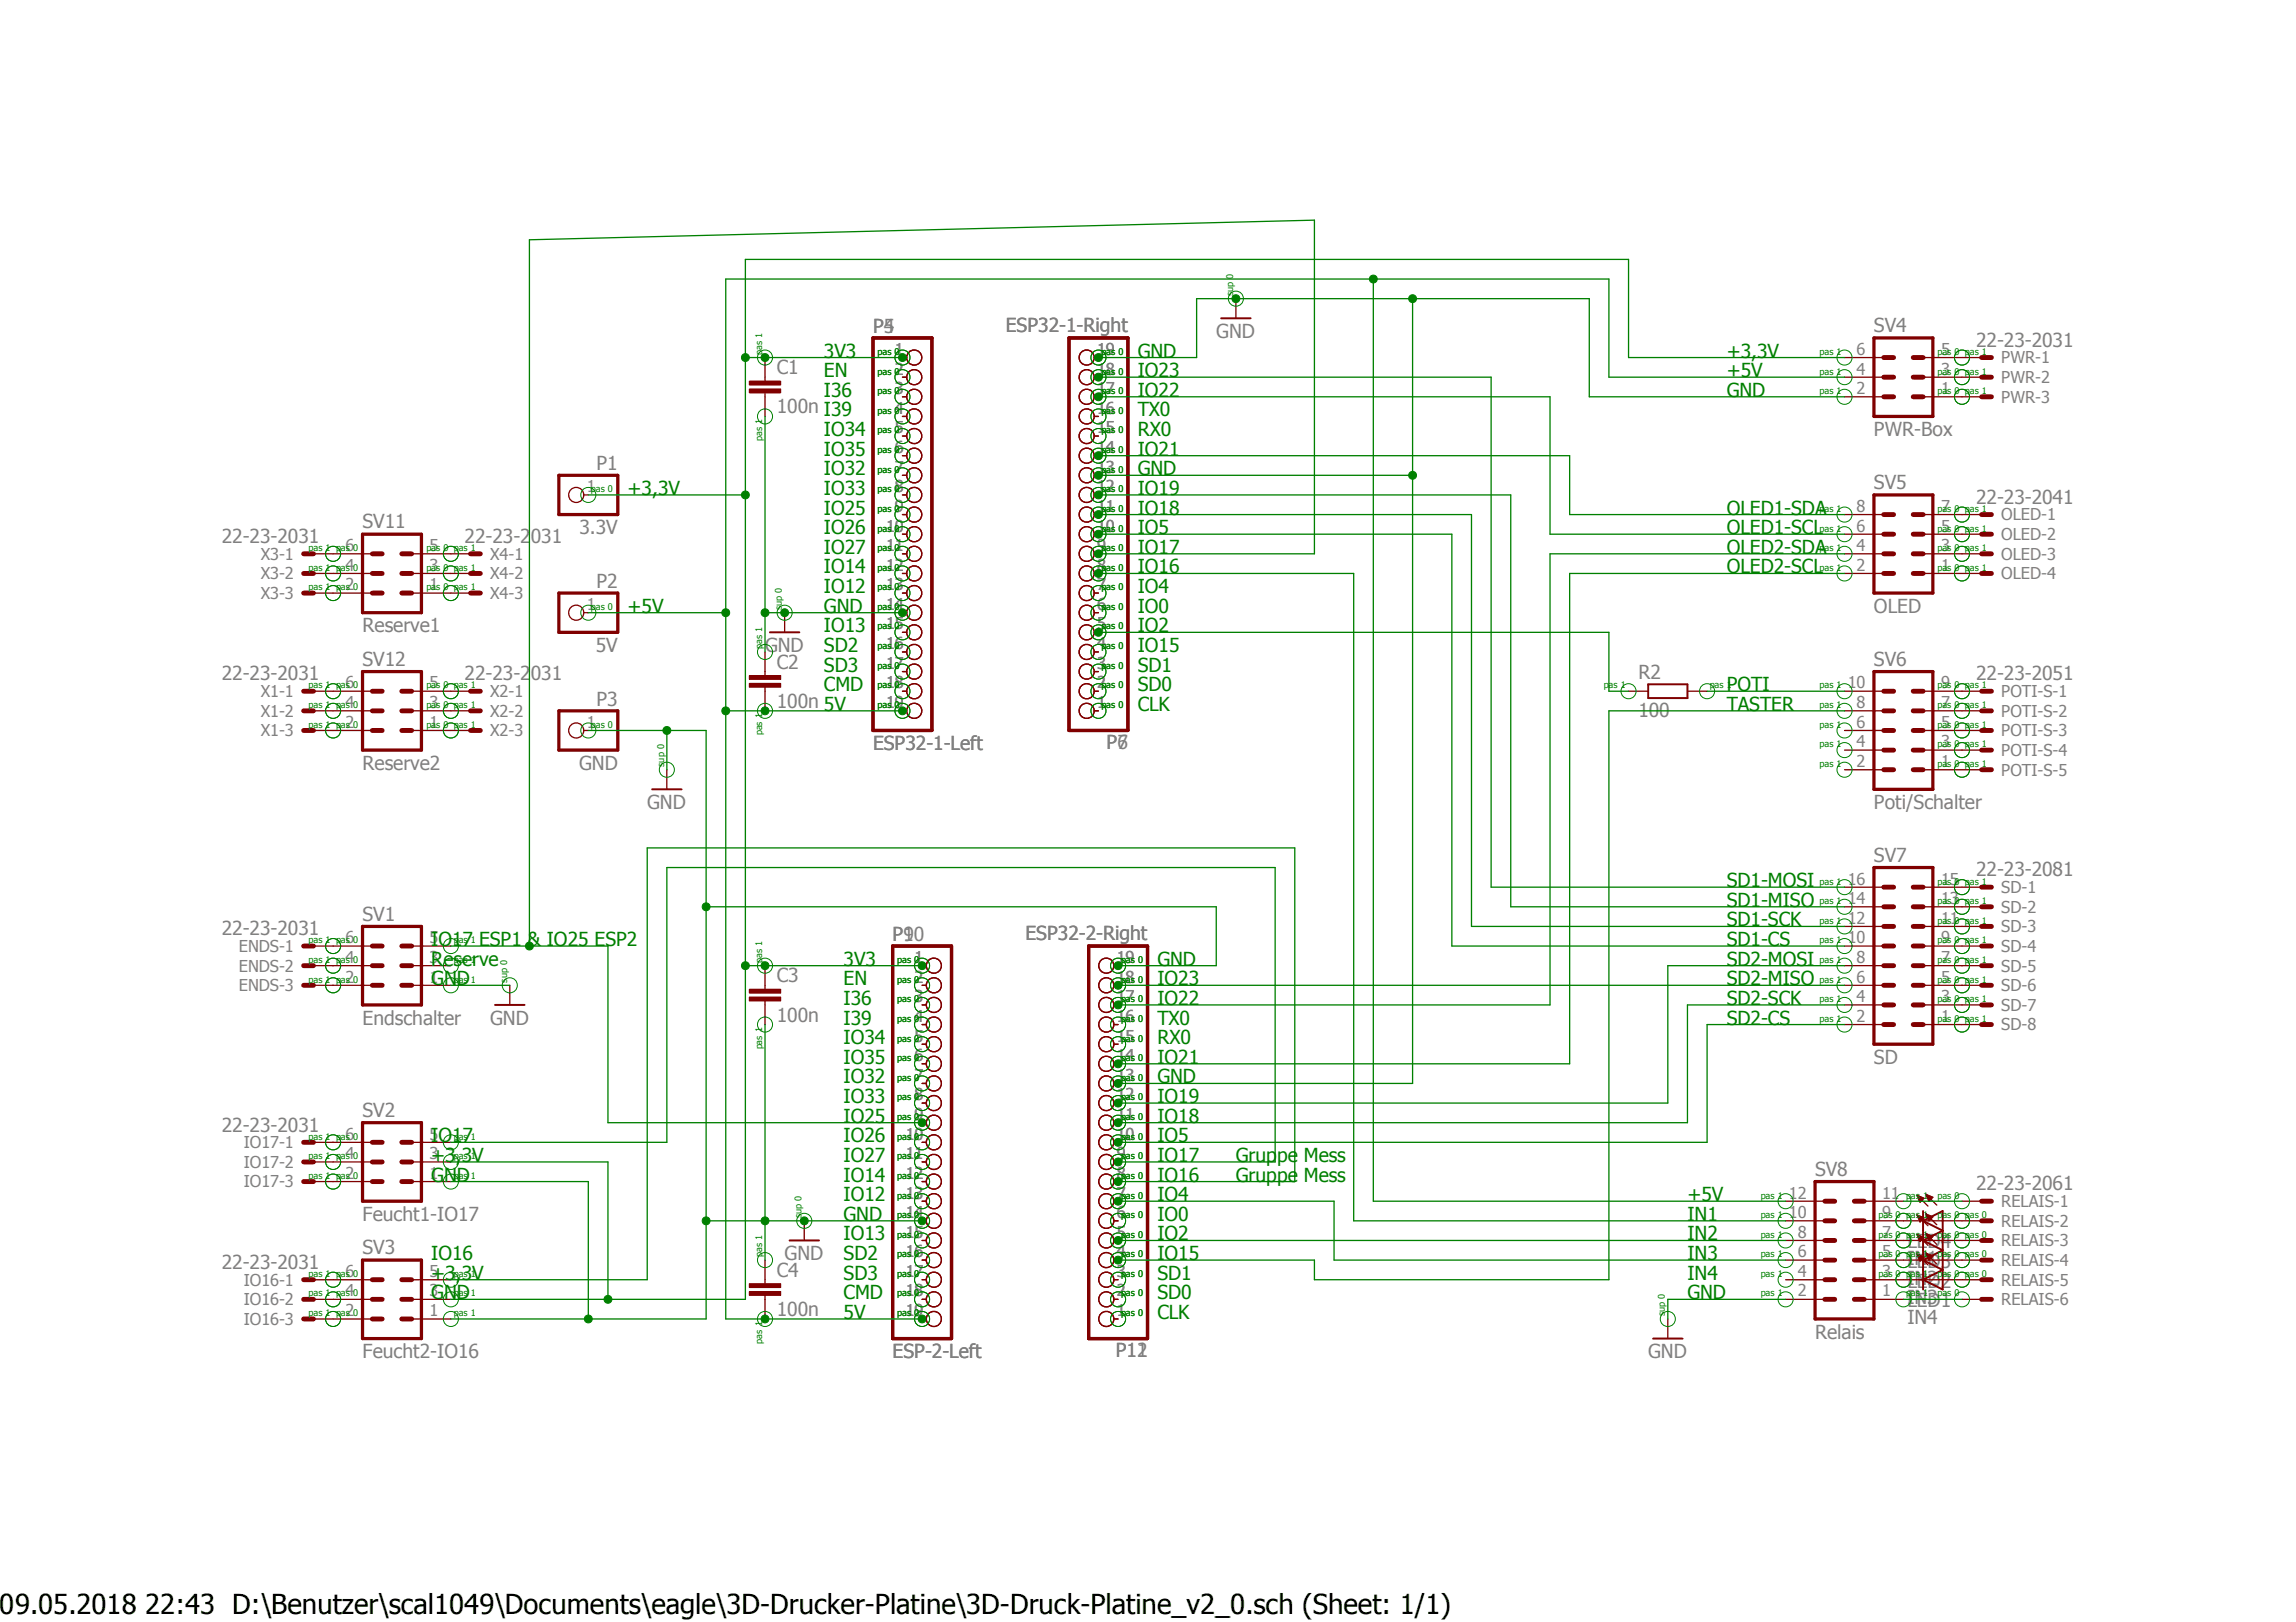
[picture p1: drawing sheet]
<svg xmlns="http://www.w3.org/2000/svg" width="297mm" height="210mm" viewBox="0 0 297 210" stroke-linecap="round" stroke-linejoin="round" font-family="sans-serif">
<defs><g id="words">
<text font-size="3.6" x="0" y="208.9">09.05.2018 22:43 D:\Benutzer\scal1049\Documents\eagle\3D-Drucker-Platine\3D-Druck-Platine_v2_0.sch (Sheet: 1/1)</text>
<g font-size="2.5" fill="#008000">
<text x="106.6" y="46.3">3V3</text>
<text x="147.2" y="46.3">GND</text>
<text x="223.4" y="46.3">+3,3V</text>
<text x="106.6" y="48.8">EN</text>
<text x="106.6" y="51.4">I36</text>
<text x="147.2" y="53.9">TX0</text>
<text x="147.2" y="48.8">IO23</text>
<text x="147.2" y="51.4">IO22</text>
<text x="223.4" y="48.8">+5V</text>
<text x="223.4" y="51.4">GND</text>
<text x="106.6" y="56.4">IO34</text>
<text x="106.6" y="59">IO35</text>
<text x="147.2" y="56.4">RX0</text>
<text x="147.2" y="59">IO21</text>
<text x="81.2" y="64.1">+3,3V</text>
<text x="106.6" y="61.5">IO32</text>
<text x="106.6" y="64.1">IO33</text>
<text x="147.2" y="61.5">GND</text>
<text x="147.2" y="64.1">IO19</text>
<text x="106.6" y="66.6">IO25</text>
<text x="106.6" y="69.1">IO26</text>
<text x="106.6" y="71.7">IO27</text>
<text x="147.2" y="66.6">IO18</text>
<text x="147.2" y="69.1">IO5</text>
<text x="147.2" y="71.7">IO17</text>
<text x="223.4" y="66.6">OLED1-SDA</text>
<text x="223.4" y="71.7">OLED2-SDA</text>
<text x="223.4" y="69.1">OLED1-SCL</text>
<text x="106.6" y="74.2">IO14</text>
<text x="106.6" y="76.8">IO12</text>
<text x="147.2" y="74.2">IO16</text>
<text x="147.2" y="76.8">IO4</text>
<text x="223.4" y="74.2">OLED2-SCL</text>
<text x="81.2" y="79.3">+5V</text>
<text x="106.6" y="79.3">GND</text>
<text x="106.6" y="81.8">IO13</text>
<text x="147.2" y="79.3">IO0</text>
<text x="147.2" y="81.8">IO2</text>
<text x="106.6" y="84.4">SD2</text>
<text x="106.6" y="86.9">SD3</text>
<text x="106.6" y="89.5">CMD</text>
<text x="147.2" y="84.4">IO15</text>
<text x="147.2" y="86.9">SD1</text>
<text x="147.2" y="89.5">SD0</text>
<text x="223.4" y="89.5">POTI</text>
<text x="147.2" y="92">CLK</text>
<text x="223.4" y="92">TASTER</text>
<text x="223.4" y="114.8">SD1-MOSI</text>
<text x="223.4" y="117.3">SD1-MISO</text>
<text x="223.4" y="119.9">SD1-SCK</text>
<text x="55.8" y="122.4">IO17 ESP1 &amp; IO25 ESP2</text>
<text x="55.8" y="125">Reserve</text>
<text x="109.1" y="125">3V3</text>
<text x="149.7" y="125">GND</text>
<text x="223.4" y="125">SD2-MOSI</text>
<text x="223.4" y="122.4">SD1-CS</text>
<text x="55.8" y="127.5">GND</text>
<text x="109.1" y="127.5">EN</text>
<text x="109.1" y="130">I36</text>
<text x="149.7" y="127.5">IO23</text>
<text x="149.7" y="130">IO22</text>
<text x="223.4" y="127.5">SD2-MISO</text>
<text x="223.4" y="130">SD2-SCK</text>
<text x="109.1" y="132.6">I39</text>
<text x="109.1" y="135.1">IO34</text>
<text x="109.1" y="137.7">IO35</text>
<text x="149.7" y="132.6">TX0</text>
<text x="149.7" y="135.1">RX0</text>
<text x="149.7" y="137.7">IO21</text>
<text x="223.4" y="132.6">SD2-CS</text>
<text x="109.1" y="140.2">IO32</text>
<text x="109.1" y="142.7">IO33</text>
<text x="149.7" y="140.2">GND</text>
<text x="149.7" y="142.7">IO19</text>
<text x="55.8" y="147.8">IO17</text>
<text x="109.1" y="145.3">IO25</text>
<text x="109.1" y="147.8">IO26</text>
<text x="149.7" y="145.3">IO18</text>
<text x="149.7" y="147.8">IO5</text>
<text x="55.8" y="150.4">+3,3V</text>
<text x="55.8" y="152.9">GND</text>
<text x="109.1" y="150.4">IO27</text>
<text x="109.1" y="152.9">IO14</text>
<text x="109.1" y="155.4">IO12</text>
<text x="149.7" y="150.4">IO17</text>
<text x="149.7" y="152.9">IO16</text>
<text x="149.7" y="155.4">IO4</text>
<text x="159.9" y="150.4">Gruppe Mess</text>
<text x="159.9" y="152.9">Gruppe Mess</text>
<text x="218.3" y="155.4">+5V</text>
<text x="109.1" y="158">GND</text>
<text x="109.1" y="160.5">IO13</text>
<text x="149.7" y="158">IO0</text>
<text x="149.7" y="160.5">IO2</text>
<text x="218.3" y="158">IN1</text>
<text x="218.3" y="160.5">IN2</text>
<text x="55.8" y="163.1">IO16</text>
<text x="55.8" y="165.6">+3,3V</text>
<text x="109.1" y="163.1">SD2</text>
<text x="109.1" y="165.6">SD3</text>
<text x="149.7" y="163.1">IO15</text>
<text x="149.7" y="165.6">SD1</text>
<text x="218.3" y="163.1">IN3</text>
<text x="218.3" y="165.6">IN4</text>
<text x="55.8" y="168.1">GND</text>
<text x="109.1" y="168.1">CMD</text>
<text x="109.1" y="170.7">5V</text>
<text x="149.7" y="168.1">SD0</text>
<text x="149.7" y="170.7">CLK</text>
<text x="218.3" y="168.1">GND</text>
</g>
<g font-size="2.5" fill="#808080">
<text x="112.9" y="43.1">P4</text>
<text x="112.9" y="43.1">P5</text>
<text x="130.1" y="43">ESP32-1-Right</text>
<text x="157.3" y="43.7">GND</text>
<text x="242.4" y="43">SV4</text>
<text x="255.6" y="44.9">22-23-2031</text>
<text x="100.5" y="53.5">100n I39</text>
<text x="100.5" y="48.4">C1</text>
<text x="242.4" y="56.4">PWR-Box</text>
<text x="77.2" y="60.9">P1</text>
<text x="242.4" y="63.3">SV5</text>
<text x="255.6" y="65.2">22-23-2041</text>
<text x="28.7" y="70.3">22-23-2031</text>
<text x="46.9" y="68.4">SV11</text>
<text x="60.1" y="70.3">22-23-2031</text>
<text x="75" y="69.1">3.3V</text>
<text x="77.2" y="76.1">P2</text>
<text x="46.9" y="81.8">Reserve1</text>
<text x="242.4" y="79.3">OLED</text>
<text x="28.7" y="88.1">22-23-2031</text>
<text x="46.9" y="86.1">SV12</text>
<text x="60.1" y="88.1">22-23-2031</text>
<text x="77.1" y="84.4">5V</text>
<text x="99" y="84.4">GND</text>
<text x="100.5" y="86.5">C2</text>
<text x="212" y="87.9">R2</text>
<text x="242.4" y="86.1">SV6</text>
<text x="255.6" y="88.1">22-23-2051</text>
<text x="77.2" y="91.4">P3</text>
<text x="100.5" y="91.6">100n 5V</text>
<text x="212" y="92.8">100</text>
<text x="46.9" y="99.6">Reserve2</text>
<text x="74.9" y="99.6">GND</text>
<text x="112.9" y="97.1">ESP32-1-Left</text>
<text x="143.2" y="96.9">P6</text>
<text x="143.2" y="96.9">P7</text>
<text x="83.7" y="104.7">GND</text>
<text x="242.4" y="104.7">Poti/Schalter</text>
<text x="242.4" y="111.5">SV7</text>
<text x="255.6" y="113.4">22-23-2081</text>
<text x="46.9" y="119.1">SV1</text>
<text x="28.7" y="121">22-23-2031</text>
<text x="115.5" y="121.8">P9</text>
<text x="115.5" y="121.8">P10</text>
<text x="132.7" y="121.7">ESP32-2-Right</text>
<text x="100.5" y="127.1">C3</text>
<text x="46.9" y="132.6">Endschalter</text>
<text x="63.4" y="132.6">GND</text>
<text x="100.5" y="132.2">100n</text>
<text x="242.4" y="137.7">SD</text>
<text x="28.7" y="146.4">22-23-2031</text>
<text x="46.9" y="144.5">SV2</text>
<text x="234.8" y="152.1">SV8</text>
<text x="255.6" y="154.1">22-23-2061</text>
<text x="46.9" y="158">Feucht1-IO17</text>
<text x="246.8" y="161.5">LED4</text>
<text x="28.7" y="164.2">22-23-2031</text>
<text x="46.9" y="162.3">SV3</text>
<text x="100.5" y="165.2">C4</text>
<text x="101.5" y="163.1">GND</text>
<text x="246.8" y="166.2">IN2</text>
<text x="246.8" y="163.7">IN1</text>
<text x="246.8" y="166.6">LED2</text>
<text x="246.8" y="164.1">LED3</text>
<text x="100.5" y="170.3">100n</text>
<text x="234.8" y="173.2">Relais</text>
<text x="246.8" y="171.3">IN4</text>
<text x="246.8" y="168.8">IN3</text>
<text x="246.8" y="169.2">LED1</text>
<text x="46.9" y="175.8">Feucht2-IO16</text>
<text x="115.5" y="175.8">ESP-2-Left</text>
<text x="144.4" y="175.6">P12</text>
<text x="144.4" y="175.6">P11</text>
<text x="213.2" y="175.8">GND</text>
</g>
<g font-size="2.1" fill="#808080">
<text x="115.8" y="45.9">1</text>
<text x="141.9" y="45.9">19</text>
<text x="240.2" y="45.9">6</text>
<text x="251.1" y="45.9">5</text>
<text x="258.9" y="47">PWR-1</text>
<text x="115.8" y="48.5">2</text>
<text x="115.8" y="51">3</text>
<text x="115.8" y="53.6">4</text>
<text x="141.9" y="53.6">16</text>
<text x="141.9" y="51">17</text>
<text x="141.9" y="48.5">18</text>
<text x="240.2" y="51">2</text>
<text x="240.2" y="48.5">4</text>
<text x="251.1" y="51">1</text>
<text x="251.1" y="48.5">3</text>
<text x="258.9" y="49.6">PWR-2</text>
<text x="258.9" y="52.1">PWR-3</text>
<text x="115.8" y="56.1">5</text>
<text x="115.8" y="58.6">6</text>
<text x="141.9" y="58.6">14</text>
<text x="141.9" y="56.1">15</text>
<text x="75.9" y="63.7">1</text>
<text x="115.8" y="61.2">7</text>
<text x="115.8" y="63.7">8</text>
<text x="141.9" y="63.7">12</text>
<text x="141.9" y="61.2">13</text>
<text x="44.7" y="71.3">6</text>
<text x="55.6" y="71.3">5</text>
<text x="114.6" y="68.8">10</text>
<text x="114.6" y="71.3">11</text>
<text x="115.8" y="66.3">9</text>
<text x="141.9" y="71.3">9</text>
<text x="141.9" y="68.8">10</text>
<text x="141.9" y="66.3">11</text>
<text x="240.2" y="71.3">4</text>
<text x="240.2" y="68.8">6</text>
<text x="240.2" y="66.3">8</text>
<text x="251.1" y="71.3">3</text>
<text x="251.1" y="68.8">5</text>
<text x="251.1" y="66.3">7</text>
<text x="258.9" y="67.4">OLED-1</text>
<text x="258.9" y="69.9">OLED-2</text>
<text x="33.7" y="72.4">X3-1</text>
<text x="33.7" y="75">X3-2</text>
<text x="33.7" y="77.5">X3-3</text>
<text x="44.7" y="76.4">2</text>
<text x="44.7" y="73.9">4</text>
<text x="55.6" y="76.4">1</text>
<text x="55.6" y="73.9">3</text>
<text x="63.4" y="72.4">X4-1</text>
<text x="63.4" y="75">X4-2</text>
<text x="63.4" y="77.5">X4-3</text>
<text x="114.6" y="73.9">12</text>
<text x="114.6" y="76.4">13</text>
<text x="141.9" y="76.4">7</text>
<text x="141.9" y="73.9">8</text>
<text x="240.2" y="73.9">2</text>
<text x="251.1" y="73.9">1</text>
<text x="258.9" y="72.4">OLED-3</text>
<text x="258.9" y="75">OLED-4</text>
<text x="75.9" y="79">1</text>
<text x="114.6" y="79">14</text>
<text x="114.6" y="81.4">15</text>
<text x="114.6" y="84">16</text>
<text x="141.9" y="84">4</text>
<text x="141.9" y="81.4">5</text>
<text x="141.9" y="79">6</text>
<text x="44.7" y="89.1">6</text>
<text x="55.6" y="89.1">5</text>
<text x="114.6" y="86.5">17</text>
<text x="114.6" y="89.1">18</text>
<text x="141.9" y="89.1">2</text>
<text x="141.9" y="86.5">3</text>
<text x="239.1" y="89.1">10</text>
<text x="251.1" y="89.1">9</text>
<text x="33.7" y="90.2">X1-1</text>
<text x="33.7" y="92.8">X1-2</text>
<text x="33.7" y="95.3">X1-3</text>
<text x="44.7" y="94.1">2</text>
<text x="44.7" y="91.6">4</text>
<text x="55.6" y="94.1">1</text>
<text x="55.6" y="91.6">3</text>
<text x="63.4" y="90.2">X2-1</text>
<text x="63.4" y="92.8">X2-2</text>
<text x="63.4" y="95.3">X2-3</text>
<text x="75.9" y="94.1">1</text>
<text x="114.6" y="91.6">19</text>
<text x="141.9" y="91.6">1</text>
<text x="240.2" y="94.1">6</text>
<text x="240.2" y="91.6">8</text>
<text x="251.1" y="94.1">5</text>
<text x="251.1" y="91.6">7</text>
<text x="258.9" y="90.2">POTI-S-1</text>
<text x="258.9" y="92.8">POTI-S-2</text>
<text x="258.9" y="95.3">POTI-S-3</text>
<text x="240.2" y="99.2">2</text>
<text x="240.2" y="96.7">4</text>
<text x="251.1" y="99.2">1</text>
<text x="251.1" y="96.7">3</text>
<text x="258.9" y="97.8">POTI-S-4</text>
<text x="258.9" y="100.4">POTI-S-5</text>
<text x="239.1" y="119.5">12</text>
<text x="239.1" y="117">14</text>
<text x="239.1" y="114.5">16</text>
<text x="251.1" y="119.5">11</text>
<text x="251.1" y="117">13</text>
<text x="251.1" y="114.5">15</text>
<text x="258.9" y="115.6">SD-1</text>
<text x="258.9" y="118.1">SD-2</text>
<text x="30.9" y="123.2">ENDS-1</text>
<text x="30.9" y="125.7">ENDS-2</text>
<text x="44.7" y="124.6">4</text>
<text x="44.7" y="122.1">6</text>
<text x="55.6" y="124.6">3</text>
<text x="55.6" y="122.1">5</text>
<text x="118.3" y="124.6">1</text>
<text x="144.5" y="124.6">19</text>
<text x="239.1" y="122.1">10</text>
<text x="240.2" y="124.6">8</text>
<text x="251.1" y="124.6">7</text>
<text x="251.1" y="122.1">9</text>
<text x="258.9" y="120.6">SD-3</text>
<text x="258.9" y="123.2">SD-4</text>
<text x="258.9" y="125.7">SD-5</text>
<text x="30.9" y="128.3">ENDS-3</text>
<text x="44.7" y="127.2">2</text>
<text x="55.6" y="127.2">1</text>
<text x="118.3" y="127.2">2</text>
<text x="118.3" y="129.7">3</text>
<text x="144.5" y="129.7">17</text>
<text x="144.5" y="127.2">18</text>
<text x="240.2" y="129.7">4</text>
<text x="240.2" y="127.2">6</text>
<text x="251.1" y="129.7">3</text>
<text x="251.1" y="127.2">5</text>
<text x="258.9" y="128.3">SD-6</text>
<text x="258.9" y="130.8">SD-7</text>
<text x="118.3" y="132.2">4</text>
<text x="118.3" y="134.8">5</text>
<text x="118.3" y="137.3">6</text>
<text x="144.5" y="137.3">14</text>
<text x="144.5" y="134.8">15</text>
<text x="144.5" y="132.2">16</text>
<text x="240.2" y="132.2">2</text>
<text x="251.1" y="132.2">1</text>
<text x="258.9" y="133.3">SD-8</text>
<text x="118.3" y="139.9">7</text>
<text x="118.3" y="142.4">8</text>
<text x="144.5" y="142.4">12</text>
<text x="144.5" y="139.9">13</text>
<text x="31.5" y="148.6">IO17-1</text>
<text x="44.7" y="147.5">6</text>
<text x="55.6" y="147.5">5</text>
<text x="117.2" y="147.5">10</text>
<text x="118.3" y="144.9">9</text>
<text x="144.5" y="147.5">10</text>
<text x="144.5" y="144.9">11</text>
<text x="31.5" y="151.1">IO17-2</text>
<text x="31.5" y="153.7">IO17-3</text>
<text x="44.7" y="152.6">2</text>
<text x="44.7" y="150">4</text>
<text x="55.6" y="152.6">1</text>
<text x="55.6" y="150">3</text>
<text x="117.2" y="150">11</text>
<text x="117.2" y="152.6">12</text>
<text x="117.2" y="155.1">13</text>
<text x="144.5" y="155.1">7</text>
<text x="144.5" y="152.6">8</text>
<text x="144.5" y="150">9</text>
<text x="231.4" y="155.1">12</text>
<text x="243.5" y="155.1">11</text>
<text x="117.2" y="157.6">14</text>
<text x="117.2" y="160.2">15</text>
<text x="144.5" y="160.2">5</text>
<text x="144.5" y="157.6">6</text>
<text x="231.4" y="157.6">10</text>
<text x="232.6" y="160.2">8</text>
<text x="243.5" y="160.2">7</text>
<text x="243.5" y="157.6">9</text>
<text x="258.9" y="156.2">RELAIS-1</text>
<text x="258.9" y="158.7">RELAIS-2</text>
<text x="258.9" y="161.3">RELAIS-3</text>
<text x="31.5" y="166.4">IO16-1</text>
<text x="44.7" y="167.8">4</text>
<text x="44.7" y="165.2">6</text>
<text x="55.6" y="167.8">3</text>
<text x="55.6" y="165.2">5</text>
<text x="117.2" y="162.7">16</text>
<text x="117.2" y="165.2">17</text>
<text x="117.2" y="167.8">18</text>
<text x="144.5" y="167.8">2</text>
<text x="144.5" y="165.2">3</text>
<text x="144.5" y="162.7">4</text>
<text x="232.6" y="167.8">2</text>
<text x="232.6" y="165.2">4</text>
<text x="232.6" y="162.7">6</text>
<text x="243.5" y="167.8">1</text>
<text x="243.5" y="165.2">3</text>
<text x="243.5" y="162.7">5</text>
<text x="258.9" y="163.8">RELAIS-4</text>
<text x="258.9" y="166.4">RELAIS-5</text>
<text x="31.5" y="168.9">IO16-2</text>
<text x="31.5" y="171.4">IO16-3</text>
<text x="44.7" y="170.3">2</text>
<text x="55.6" y="170.3">1</text>
<text x="117.2" y="170.3">19</text>
<text x="144.5" y="170.3">1</text>
<text x="258.9" y="168.9">RELAIS-6</text>
</g>
<g font-size="1.2" fill="#008000">
<text x="159.6" y="38.3" transform="rotate(-90 159.6 38.3)">sup 0</text>
<text x="98.6" y="45.9" transform="rotate(-90 98.6 45.9)">pas 1</text>
<text x="113.5" y="45.9">pas 0</text>
<text x="142.5" y="45.9">pas 0</text>
<text x="235.4" y="45.9">pas 1</text>
<text x="250.7" y="45.9">pas 0 pas 1</text>
<text x="113.5" y="48.5">pas 0</text>
<text x="113.5" y="51">pas 0</text>
<text x="113.5" y="53.6">pas 0</text>
<text x="142.5" y="53.6">pas 0</text>
<text x="142.5" y="51">pas 0</text>
<text x="142.5" y="48.5">pas 0</text>
<text x="235.4" y="51">pas 1</text>
<text x="235.4" y="48.5">pas 1</text>
<text x="250.7" y="48.5">pas 0 pas 1</text>
<text x="250.7" y="51">pas 0 pas 1</text>
<text x="98.6" y="57.1" transform="rotate(-90 98.6 57.1)">pas 1</text>
<text x="113.5" y="56.1">pas 0</text>
<text x="113.5" y="58.6">pas 0</text>
<text x="142.5" y="58.6">pas 0</text>
<text x="142.5" y="56.1">pas 0</text>
<text x="76.5" y="63.7">pas 0</text>
<text x="113.5" y="61.2">pas 0</text>
<text x="113.5" y="63.7">pas 0</text>
<text x="142.5" y="63.7">pas 0</text>
<text x="142.5" y="61.2">pas 0</text>
<text x="39.9" y="71.3">pas 1 pas 0</text>
<text x="55.2" y="71.3">pas 0 pas 1</text>
<text x="113.5" y="66.3">pas 0</text>
<text x="113.5" y="68.8">pas 0</text>
<text x="113.5" y="71.3">pas 0</text>
<text x="142.5" y="71.3">pas 0</text>
<text x="142.5" y="68.8">pas 0</text>
<text x="142.5" y="66.3">pas 0</text>
<text x="235.4" y="71.3">pas 1</text>
<text x="235.4" y="68.8">pas 1</text>
<text x="235.4" y="66.3">pas 1</text>
<text x="250.7" y="66.3">pas 0 pas 1</text>
<text x="250.7" y="68.8">pas 0 pas 1</text>
<text x="250.7" y="71.3">pas 0 pas 1</text>
<text x="39.9" y="76.4">pas 1 pas 0</text>
<text x="39.9" y="73.9">pas 1 pas 0</text>
<text x="55.2" y="73.9">pas 0 pas 1</text>
<text x="55.2" y="76.4">pas 0 pas 1</text>
<text x="113.5" y="73.9">pas 0</text>
<text x="113.5" y="76.4">pas 0</text>
<text x="142.5" y="76.4">pas 0</text>
<text x="142.5" y="73.9">pas 0</text>
<text x="235.4" y="73.9">pas 1</text>
<text x="250.7" y="73.9">pas 0 pas 1</text>
<text x="76.5" y="79">pas 0</text>
<text x="98.6" y="84" transform="rotate(-90 98.6 84)">pas 1</text>
<text x="101.1" y="79" transform="rotate(-90 101.1 79)">sup 0</text>
<text x="113.5" y="79">pas 0</text>
<text x="113.5" y="81.4">pas 0</text>
<text x="113.5" y="84">pas 0</text>
<text x="142.5" y="84">pas 0</text>
<text x="142.5" y="81.4">pas 0</text>
<text x="142.5" y="79">pas 0</text>
<text x="39.9" y="89.1">pas 1 pas 0</text>
<text x="55.2" y="89.1">pas 0 pas 1</text>
<text x="113.5" y="86.5">pas 0</text>
<text x="113.5" y="89.1">pas 0</text>
<text x="142.5" y="89.1">pas 0</text>
<text x="142.5" y="86.5">pas 0</text>
<text x="207.5" y="89.1">pas 1</text>
<text x="221.2" y="89.1">pas 1</text>
<text x="235.4" y="89.1">pas 1</text>
<text x="250.7" y="89.1">pas 0 pas 1</text>
<text x="39.9" y="94.1">pas 1 pas 0</text>
<text x="39.9" y="91.6">pas 1 pas 0</text>
<text x="55.2" y="91.6">pas 0 pas 1</text>
<text x="55.2" y="94.1">pas 0 pas 1</text>
<text x="76.5" y="94.1">pas 0</text>
<text x="98.6" y="95.2" transform="rotate(-90 98.6 95.2)">pas 1</text>
<text x="113.5" y="91.6">pas 0</text>
<text x="142.5" y="91.6">pas 0</text>
<text x="235.4" y="94.1">pas 1</text>
<text x="235.4" y="91.6">pas 1</text>
<text x="250.7" y="91.6">pas 0 pas 1</text>
<text x="250.7" y="94.1">pas 0 pas 1</text>
<text x="85.9" y="99.2" transform="rotate(-90 85.9 99.2)">sup 0</text>
<text x="235.4" y="99.2">pas 1</text>
<text x="235.4" y="96.7">pas 1</text>
<text x="250.7" y="96.7">pas 0 pas 1</text>
<text x="250.7" y="99.2">pas 0 pas 1</text>
<text x="235.4" y="119.5">pas 1</text>
<text x="235.4" y="117">pas 1</text>
<text x="235.4" y="114.5">pas 1</text>
<text x="250.7" y="114.5">pas 0 pas 1</text>
<text x="250.7" y="117">pas 0 pas 1</text>
<text x="250.7" y="119.5">pas 0 pas 1</text>
<text x="39.9" y="124.6">pas 1 pas 0</text>
<text x="39.9" y="122.1">pas 1 pas 0</text>
<text x="58.7" y="124.6">pas 1</text>
<text x="58.7" y="122.1">pas 1</text>
<text x="98.6" y="124.6" transform="rotate(-90 98.6 124.6)">pas 1</text>
<text x="116.1" y="124.6">pas 0</text>
<text x="145" y="124.6">pas 0</text>
<text x="235.4" y="124.6">pas 1</text>
<text x="235.4" y="122.1">pas 1</text>
<text x="250.7" y="122.1">pas 0 pas 1</text>
<text x="250.7" y="124.6">pas 0 pas 1</text>
<text x="39.9" y="127.2">pas 1 pas 0</text>
<text x="58.7" y="127.2">pas 1</text>
<text x="65.6" y="127.2" transform="rotate(-90 65.6 127.2)">sup 0</text>
<text x="116.1" y="127.2">pas 0</text>
<text x="116.1" y="129.7">pas 0</text>
<text x="145" y="129.7">pas 0</text>
<text x="145" y="127.2">pas 0</text>
<text x="235.4" y="129.7">pas 1</text>
<text x="235.4" y="127.2">pas 1</text>
<text x="250.7" y="127.2">pas 0 pas 1</text>
<text x="250.7" y="129.7">pas 0 pas 1</text>
<text x="98.6" y="135.8" transform="rotate(-90 98.6 135.8)">pas 1</text>
<text x="116.1" y="132.2">pas 0</text>
<text x="116.1" y="134.8">pas 0</text>
<text x="116.1" y="137.3">pas 0</text>
<text x="145" y="137.3">pas 0</text>
<text x="145" y="134.8">pas 0</text>
<text x="145" y="132.2">pas 0</text>
<text x="235.4" y="132.2">pas 1</text>
<text x="250.7" y="132.2">pas 0 pas 1</text>
<text x="116.1" y="139.9">pas 0</text>
<text x="116.1" y="142.4">pas 0</text>
<text x="145" y="142.4">pas 0</text>
<text x="145" y="139.9">pas 0</text>
<text x="39.9" y="147.5">pas 1 pas 0</text>
<text x="58.7" y="147.5">pas 1</text>
<text x="116.1" y="144.9">pas 0</text>
<text x="116.1" y="147.5">pas 0</text>
<text x="145" y="147.5">pas 0</text>
<text x="145" y="144.9">pas 0</text>
<text x="39.9" y="152.6">pas 1 pas 0</text>
<text x="39.9" y="150">pas 1 pas 0</text>
<text x="58.7" y="152.6">pas 1</text>
<text x="58.7" y="150">pas 1</text>
<text x="116.1" y="150">pas 0</text>
<text x="116.1" y="152.6">pas 0</text>
<text x="116.1" y="155.1">pas 0</text>
<text x="145" y="155.1">pas 0</text>
<text x="145" y="152.6">pas 0</text>
<text x="145" y="150">pas 0</text>
<text x="227.8" y="155.1">pas 1</text>
<text x="246.6" y="155.1">pas 1</text>
<text x="250.7" y="155.1">pas 0</text>
<text x="103.7" y="157.6" transform="rotate(-90 103.7 157.6)">sup 0</text>
<text x="116.1" y="157.6">pas 0</text>
<text x="116.1" y="160.2">pas 0</text>
<text x="145" y="160.2">pas 0</text>
<text x="145" y="157.6">pas 0</text>
<text x="227.8" y="160.2">pas 1</text>
<text x="227.8" y="157.6">pas 1</text>
<text x="243" y="160.2">pas 0 pas 1</text>
<text x="243" y="157.6">pas 0 pas 1</text>
<text x="250.7" y="157.6">pas 0 pas 0</text>
<text x="250.7" y="160.2">pas 0 pas 0</text>
<text x="39.9" y="167.8">pas 1 pas 0</text>
<text x="39.9" y="165.2">pas 1 pas 0</text>
<text x="58.7" y="167.8">pas 1</text>
<text x="58.7" y="165.2">pas 1</text>
<text x="98.6" y="162.7" transform="rotate(-90 98.6 162.7)">pas 1</text>
<text x="116.1" y="162.7">pas 0</text>
<text x="116.1" y="165.2">pas 0</text>
<text x="116.1" y="167.8">pas 0</text>
<text x="145" y="167.8">pas 0</text>
<text x="145" y="165.2">pas 0</text>
<text x="145" y="162.7">pas 0</text>
<text x="227.8" y="167.8">pas 1</text>
<text x="227.8" y="165.2">pas 1</text>
<text x="227.8" y="162.7">pas 1</text>
<text x="243" y="165.2">pas 0 pas 1</text>
<text x="243" y="162.7">pas 0 pas 1</text>
<text x="246.6" y="167.8">pas 1</text>
<text x="250.7" y="162.7">pas 0 pas 0</text>
<text x="250.7" y="165.2">pas 0 pas 0</text>
<text x="250.7" y="167.8">pas 0</text>
<text x="39.9" y="170.3">pas 1 pas 0</text>
<text x="58.7" y="170.3">pas 1</text>
<text x="98.6" y="173.9" transform="rotate(-90 98.6 173.9)">pas 1</text>
<text x="116.1" y="170.3">pas 0</text>
<text x="145" y="170.3">pas 0</text>
<text x="215.4" y="170.3" transform="rotate(-90 215.4 170.3)">sup 0</text>
</g>
</g></defs>
<path d="M27.7 28.4l241.6 148M269.3 28.4l-241.6 148" fill="none" stroke="#fff" stroke-width=".13"/>
<path d="M112.9 43.7h7.7v50.8h-7.7zM138.3 43.7h7.6v50.8h-7.6zM72.3 61.5h7.6v5.1h-7.6zM72.3 76.8h7.6v5h-7.6zM72.3 92h7.6v5.1h-7.6zM115.5 122.4h7.6v50.8h-7.6zM140.8 122.4h7.7v50.8h-7.7z" fill="none" stroke="#800000" stroke-width=".42"/>
<g fill="none" stroke="#800000" stroke-width=".17">
<path d="M159.9 38.7v2.5M99 48.8v.5M99 50.8v.6M116.8 46.3h.5M116.8 48.8h.5M116.8 51.4h.5M116.8 53.9h.5M116.8 56.4h.5M116.8 59h.5M141.6 46.3h.5M141.6 48.8h.5M141.6 51.4h.5"/>
<path d="M141.6 53.9h.5M141.6 56.4h.5M141.6 59h.5M253.8 46.3h2.6M253.8 48.8h2.6M253.8 51.4h2.6M75.6 64.1h.5M75.6 79.3h.5M101.5 79.3v2.5M116.8 61.5h.5M116.8 64.1h.5M116.8 66.6h.5"/>
<path d="M116.8 69.1h.5M116.8 71.7h.5M116.8 74.2h.5M116.8 76.8h.5M116.8 79.3h.5M141.6 61.5h.5M141.6 64.1h.5M141.6 66.6h.5M141.6 69.1h.5M141.6 71.7h.5M141.6 74.2h.5M141.6 76.8h.5"/>
<path d="M141.6 79.3h.5M253.8 66.6h2.6M253.8 69.1h2.6M253.8 71.7h2.6M253.8 74.2h2.6M75.6 94.5h.5M86.3 99.6v2.6M116.8 81.8h.5M116.8 84.4h.5M116.8 86.9h.5M116.8 89.5h.5M116.8 92h.5"/>
<path d="M141.6 81.8h.5M141.6 84.4h.5M141.6 86.9h.5M141.6 89.5h.5M141.6 92h.5M210.7 89.5h2.5M218.3 89.5h2.5M253.8 89.5h2.6M253.8 92h2.6M253.8 94.5h2.6M253.8 97.1h2.6M253.8 99.6h2.6"/>
<path d="M253.8 114.8h2.6M253.8 117.3h2.6M253.8 119.9h2.6M40.6 125h2.5M40.6 127.5h2.5M40.6 122.4h2.5M66 127.5v2.5M119.3 125h.5M119.3 127.5h.5M119.3 130h.5M119.3 132.6h.5M119.3 135.1h.5"/>
<path d="M119.3 137.7h.5M144.1 125h.5M144.1 127.5h.5M144.1 130h.5M144.1 132.6h.5M144.1 135.1h.5M144.1 137.7h.5M253.8 125h2.6M253.8 127.5h2.6M253.8 130h2.6M253.8 132.6h2.6M253.8 122.4h2.6"/>
<path d="M40.6 147.8h2.5M40.6 150.4h2.5M40.6 152.9h2.5M119.3 140.2h.5M119.3 142.7h.5M119.3 145.3h.5M119.3 147.8h.5M119.3 150.4h.5M119.3 152.9h.5M119.3 155.4h.5M119.3 158h.5M144.1 140.2h.5"/>
<path d="M144.1 142.7h.5M144.1 145.3h.5M144.1 147.8h.5M144.1 150.4h.5M144.1 152.9h.5M144.1 155.4h.5M144.1 158h.5M246.2 158h10.2M248 159.8l1.4 1.4M248 159.8h.1M248 159.8l.9 .3-.5 .6zM248 157.2l1.4 1.4"/>
<path d="M248 157.3h.2M248 157.2l.9 .4-.5 .5M248 157.2l.4 .9M248 154.7l1.4 1.4M248 154.7h.1M248 154.7l.9 .4-.5 .5zM248.1 159.9h.2M248.1 157.4h.3M248.1 154.8h.2M248.1 160h.4M248.1 157.5h.5M248.1 154.9h.4"/>
<path d="M248.2 157.6h.6M248.2 155h.5M248.2 155.2h.6M248.2 155.1h.7M248.2 157.7h.5M248.2 155.2h.5M248.3 157.8h.4M248.3 155.4h.3M248.3 155.4h.2M248.3 157.9h.3M248.4 158.1h.1M248.4 155.5h.1"/>
<path d="M249.2 159.6l1.4 1.4M249.2 159.6l.9 .4-.5 .5zM249.2 159.7h.1M249.2 157.1l1.4 1.4M249.2 157.1l.9 .4-.5 .5zM249.2 157.1h.1M249.2 154.6l1.4 1.4M249.2 154.6l.9 .3-.5 .5M249.2 154.6l.4 .8M249.2 154.6h.1M249.2 159.8h.3M249.2 157.2h.2"/>
<path d="M249.2 154.7h.4M249.3 159.9h.4M249.3 157.4h.5M249.3 157.3h.3M249.3 154.8h.4M249.3 160h.6M249.3 157.5h.7M249.3 154.9h.6M249.3 157.6h.6M249.3 155h.7M249.4 157.6h.4M249.4 155.1h.5"/>
<path d="M249.4 157.7h.4M249.4 155.2h.4M249.5 157.8h.2M249.5 155.4h.1M249.5 155.2h.2M249.5 157.9h.1M253.8 155.4h2.6M40.6 165.6h2.5M40.6 168.1h2.5M40.6 170.7h2.5M119.3 160.5h.5M119.3 163.1h.5"/>
<path d="M119.3 165.6h.5M119.3 168.1h.5M119.3 170.7h.5M144.1 160.5h.5M144.1 163.1h.5M144.1 165.6h.5M144.1 168.1h.5M144.1 170.7h.5M215.8 170.7v2.5M246.2 160.5h10.2M246.2 163.1h10.2M246.2 165.6h10.2"/>
<path d="M248 162.3l1.4 1.4M248 162.3h.2M248 162.3l.9 .4-.5 .5zM248.1 162.4h.3M248.1 162.5h.5M248.1 160.1h.6M248.2 162.6h.6M248.2 160.1h.7M248.2 162.7h.7M248.2 160.2h.6M248.2 162.8h.6M248.2 160.3h.5"/>
<path d="M248.3 163h.3M248.3 162.9h.4M248.3 160.4h.3M248.3 160.5h.2M248.4 163.2h.1M248.4 160.6h.1M249.2 162.2l1.4 1.4M249.2 162.2l.9 .4-.5 .5zM249.2 162.2h.1M249.2 162.3h.4M249.2 162.3h.2M249.3 162.4h.5"/>
<path d="M249.3 162.5h.7M249.3 162.6h.7M249.3 160.1h.7M249.4 162.7h.5M249.4 160.1h.5M249.4 162.8h.4M249.4 160.3h.3M249.4 160.2h.4M249.5 162.9h.2M249.5 160.4h.1M249.5 163h.1M249.5 160.5h.1"/>
<path d="M253.8 168.1h2.6"/>
<circle cx="118.3" cy="56.4" r=".98"/>
<circle cx="118.3" cy="46.3" r=".98"/>
<circle cx="118.3" cy="59" r=".98"/>
<circle cx="118.3" cy="48.8" r=".98"/>
<circle cx="118.3" cy="53.9" r=".98"/>
<circle cx="118.3" cy="51.3" r=".98"/>
<circle cx="140.6" cy="46.3" r=".98"/>
<circle cx="140.6" cy="59" r=".98"/>
<circle cx="140.6" cy="56.4" r=".98"/>
<circle cx="140.6" cy="53.9" r=".98"/>
<circle cx="140.6" cy="51.3" r=".98"/>
<circle cx="140.6" cy="48.8" r=".98"/>
<circle cx="74.5" cy="79.3" r=".98"/>
<circle cx="74.5" cy="64" r=".98"/>
<circle cx="118.3" cy="66.6" r=".98"/>
<circle cx="118.3" cy="76.7" r=".98"/>
<circle cx="118.3" cy="64" r=".98"/>
<circle cx="118.3" cy="69.1" r=".98"/>
<circle cx="118.3" cy="71.7" r=".98"/>
<circle cx="118.3" cy="74.2" r=".98"/>
<circle cx="118.3" cy="61.5" r=".98"/>
<circle cx="118.3" cy="79.3" r=".98"/>
<circle cx="140.6" cy="69.1" r=".98"/>
<circle cx="140.6" cy="64" r=".98"/>
<circle cx="140.6" cy="61.5" r=".98"/>
<circle cx="140.6" cy="79.3" r=".98"/>
<circle cx="140.6" cy="74.2" r=".98"/>
<circle cx="140.6" cy="71.7" r=".98"/>
<circle cx="140.6" cy="76.7" r=".98"/>
<circle cx="140.6" cy="66.6" r=".98"/>
<circle cx="74.5" cy="94.5" r=".98"/>
<circle cx="118.3" cy="84.4" r=".98"/>
<circle cx="118.3" cy="86.9" r=".98"/>
<circle cx="118.3" cy="89.4" r=".98"/>
<circle cx="118.3" cy="81.8" r=".98"/>
<circle cx="118.3" cy="92" r=".98"/>
<circle cx="140.6" cy="86.9" r=".98"/>
<circle cx="140.6" cy="81.8" r=".98"/>
<circle cx="140.6" cy="92" r=".98"/>
<circle cx="140.6" cy="84.4" r=".98"/>
<circle cx="140.6" cy="89.4" r=".98"/>
<circle cx="120.8" cy="127.5" r=".98"/>
<circle cx="120.8" cy="130" r=".98"/>
<circle cx="120.8" cy="132.6" r=".98"/>
<circle cx="120.8" cy="135.1" r=".98"/>
<circle cx="120.8" cy="125" r=".98"/>
<circle cx="120.8" cy="137.7" r=".98"/>
<circle cx="143.1" cy="130" r=".98"/>
<circle cx="143.1" cy="125" r=".98"/>
<circle cx="143.1" cy="132.6" r=".98"/>
<circle cx="143.1" cy="135.1" r=".98"/>
<circle cx="143.1" cy="127.5" r=".98"/>
<circle cx="143.1" cy="137.7" r=".98"/>
<circle cx="120.8" cy="140.2" r=".98"/>
<circle cx="120.8" cy="145.3" r=".98"/>
<circle cx="120.8" cy="152.9" r=".98"/>
<circle cx="120.8" cy="155.4" r=".98"/>
<circle cx="120.8" cy="142.7" r=".98"/>
<circle cx="120.8" cy="150.4" r=".98"/>
<circle cx="120.8" cy="147.8" r=".98"/>
<circle cx="120.8" cy="158" r=".98"/>
<circle cx="143.1" cy="145.3" r=".98"/>
<circle cx="143.1" cy="140.2" r=".98"/>
<circle cx="143.1" cy="155.4" r=".98"/>
<circle cx="143.1" cy="147.8" r=".98"/>
<circle cx="143.1" cy="142.7" r=".98"/>
<circle cx="143.1" cy="150.4" r=".98"/>
<circle cx="143.1" cy="152.9" r=".98"/>
<circle cx="143.1" cy="158" r=".98"/>
<circle cx="120.8" cy="163.1" r=".98"/>
<circle cx="120.8" cy="168.1" r=".98"/>
<circle cx="120.8" cy="165.6" r=".98"/>
<circle cx="120.8" cy="170.7" r=".98"/>
<circle cx="120.8" cy="160.5" r=".98"/>
<circle cx="143.1" cy="163.1" r=".98"/>
<circle cx="143.1" cy="165.6" r=".98"/>
<circle cx="143.1" cy="168.1" r=".98"/>
<circle cx="143.1" cy="160.5" r=".98"/>
<circle cx="143.1" cy="170.7" r=".98"/>
</g>
<path d="M158 41.2h3.8M99.6 81.8h3.8M213.2 88.6h5.1v1.7h-5.1zM84.4 102.2h3.8M64 130h3.9M248.8 158l2.5-1.3v10.2l-2.5-1.3 2.5-1.3-2.5-1.2 2.5-1.3-2.5-1.3 2.5-1.2zM248.8 156.7v10.2M213.9 173.2h3.8" fill="none" stroke="#800000" stroke-width=".25"/>
<g fill="none" stroke="#800000" stroke-width=".63">
<path d="M256.4 46.3h1.2M256.4 48.8h1.2M256.4 51.4h1.2M256.4 66.6h1.2M256.4 69.1h1.2M256.4 71.7h1.2M256.4 74.2h1.2M256.4 89.5h1.2M256.4 92h1.2M256.4 94.5h1.2M256.4 97.1h1.2M256.4 99.6h1.2"/>
<path d="M256.4 114.8h1.2M256.4 117.3h1.2M256.4 119.9h1.2M39.3 122.4h1.3M39.3 125h1.3M39.3 127.5h1.3M256.4 122.4h1.2M256.4 125h1.2M256.4 127.5h1.2M256.4 130h1.2M256.4 132.6h1.2M39.3 147.8h1.3"/>
<path d="M39.3 150.4h1.3M39.3 152.9h1.3M256.4 155.4h1.2M256.4 158h1.2M39.3 165.6h1.3M39.3 168.1h1.3M39.3 170.7h1.3M256.4 160.5h1.2M256.4 163.1h1.2M256.4 165.6h1.2M256.4 168.1h1.2"/>
</g>
<path d="M96.9 50.3h4.1v.5h-4.1z" fill-rule="evenodd" fill="#800000"/>
<path d="M96.9 50.3h4.1v.5h-4.1z" fill="none" stroke="#800000" stroke-width=".13"/>
<path d="M96.9 49.3h4.1v.5h-4.1z" fill-rule="evenodd" fill="#800000"/>
<path d="M96.9 49.3h4.1v.5h-4.1z" fill="none" stroke="#800000" stroke-width=".13"/>
<path d="M99 46.3v2.5M99 51.4v2.5M99 86.9v.5M99 88.9v.6" fill="none" stroke="#800000" stroke-width=".17"/>
<path d="M96.9 88.4h4.1v.5h-4.1z" fill-rule="evenodd" fill="#800000"/>
<path d="M96.9 88.4h4.1v.5h-4.1z" fill="none" stroke="#800000" stroke-width=".13"/>
<path d="M96.9 87.4h4.1v.5h-4.1z" fill-rule="evenodd" fill="#800000"/>
<path d="M96.9 87.4h4.1v.5h-4.1z" fill="none" stroke="#800000" stroke-width=".13"/>
<path d="M99 84.4v2.5M99 89.5v2.5M43.1 127.5h5.1M43.1 125h5.1M43.1 122.4h5.1M53.3 127.5h5M53.3 125h5M53.3 122.4h5M99 127.5v.5M99 129.5v.5M104.1 158v2.5" fill="none" stroke="#800000" stroke-width=".17"/>
<path d="M102.1 160.5h3.9" fill="none" stroke="#800000" stroke-width=".25"/>
<path d="M46.9 119.9h7.6v10.1h-7.6z" fill="none" stroke="#800000" stroke-width=".42"/>
<path d="M48.2 122.4h1.2M48.2 125h1.2M48.2 127.5h1.2M52 122.4h1.3M52 125h1.3M52 127.5h1.3" fill="none" stroke="#800000" stroke-width=".63"/>
<path d="M96.9 129h4.1v.5h-4.1z" fill-rule="evenodd" fill="#800000"/>
<path d="M96.9 129h4.1v.5h-4.1z" fill="none" stroke="#800000" stroke-width=".13"/>
<path d="M96.9 128h4.1v.5h-4.1z" fill-rule="evenodd" fill="#800000"/>
<path d="M96.9 128h4.1v.5h-4.1z" fill="none" stroke="#800000" stroke-width=".13"/>
<path d="M99 125v2.5M99 130v2.6M99 165.6v.5M99 167.6v.5" fill="none" stroke="#800000" stroke-width=".17"/>
<path d="M96.9 167.1h4.1v.5h-4.1z" fill-rule="evenodd" fill="#800000"/>
<path d="M96.9 167.1h4.1v.5h-4.1z" fill="none" stroke="#800000" stroke-width=".13"/>
<path d="M96.9 166.1h4.1v.5h-4.1z" fill-rule="evenodd" fill="#800000"/>
<path d="M96.9 166.1h4.1v.5h-4.1z" fill="none" stroke="#800000" stroke-width=".13"/>
<g fill="none" stroke="#800000" stroke-width=".17">
<path d="M238.6 51.4h5.1M238.6 48.8h5.1M238.6 46.3h5.1M248.8 51.4h5M248.8 48.8h5M248.8 46.3h5M40.6 74.2h7.6M40.6 71.7h7.6M40.6 76.8h7.6M53.3 74.2h7.6M53.3 71.7h7.6M53.3 76.8h7.6"/>
<path d="M238.6 74.2h5.1M238.6 71.7h5.1M238.6 69.1h5.1M238.6 66.6h5.1M248.8 74.2h5M248.8 71.7h5M248.8 69.1h5M248.8 66.6h5M40.6 94.5h7.6M40.6 92h7.6M40.6 89.5h7.6M53.3 94.5h7.6"/>
<path d="M53.3 92h7.6M53.3 89.5h7.6M238.6 99.6h5.1M238.6 97.1h5.1M238.6 94.5h5.1M238.6 92h5.1M238.6 89.5h5.1M248.8 99.6h5M248.8 97.1h5M248.8 94.5h5M248.8 92h5M248.8 89.5h5"/>
<path d="M238.6 119.9h5.1M238.6 117.3h5.1M238.6 114.8h5.1M248.8 119.9h5M248.8 117.3h5M248.8 114.8h5M238.6 132.6h5.1M238.6 130h5.1M238.6 127.5h5.1M238.6 125h5.1M238.6 122.4h5.1M248.8 132.6h5"/>
<path d="M248.8 130h5M248.8 127.5h5M248.8 125h5M248.8 122.4h5M43.1 152.9h5.1M43.1 150.4h5.1M43.1 147.8h5.1M53.3 152.9h5M53.3 150.4h5M53.3 147.8h5M231 158h5.1M231 155.4h5.1"/>
<path d="M241.2 158h5M241.2 155.4h5M43.1 170.7h5.1M43.1 168.1h5.1M43.1 165.6h5.1M53.3 170.7h5M53.3 168.1h5M53.3 165.6h5M99 163.1v2.5M99 168.1v2.6M231 168.1h5.1M231 165.6h5.1"/>
<path d="M231 163.1h5.1M231 160.5h5.1M241.2 168.1h5M241.2 165.6h5M241.2 163.1h5M241.2 160.5h5"/>
</g>
<path d="M242.4 43.7h7.7v10.2h-7.7zM46.9 69.1h7.6v10.2h-7.6zM242.4 64.1h7.7v12.7h-7.7zM46.9 86.9h7.6v10.2h-7.6zM242.4 86.9h7.7v15.3h-7.7zM242.4 112.3h7.7v22.8h-7.7zM46.9 145.3h7.6v10.1h-7.6zM234.8 152.9h7.6v17.8h-7.6zM46.9 163.1h7.6v10.1h-7.6z" fill="none" stroke="#800000" stroke-width=".42"/>
<g fill="none" stroke="#800000" stroke-width=".63">
<path d="M243.7 46.3h1.3M243.7 48.8h1.3M243.7 51.4h1.3M247.5 46.3h1.3M247.5 48.8h1.3M247.5 51.4h1.3M39.3 71.7h1.3M39.3 74.2h1.3M39.3 76.8h1.3M48.2 71.7h1.2M48.2 74.2h1.2M48.2 76.8h1.2"/>
<path d="M52 71.7h1.3M52 74.2h1.3M52 76.8h1.3M60.9 71.7h1.2M60.9 74.2h1.2M60.9 76.8h1.2M243.7 69.1h1.3M243.7 71.7h1.3M243.7 74.2h1.3M243.7 66.6h1.3M247.5 69.1h1.3M247.5 71.7h1.3"/>
<path d="M247.5 74.2h1.3M247.5 66.6h1.3M39.3 94.5h1.3M39.3 89.5h1.3M39.3 92h1.3M48.2 94.5h1.2M48.2 89.5h1.2M48.2 92h1.2M52 94.5h1.3M52 89.5h1.3M52 92h1.3M60.9 94.5h1.2"/>
<path d="M60.9 89.5h1.2M60.9 92h1.2M243.7 94.5h1.3M243.7 97.1h1.3M243.7 99.6h1.3M243.7 89.5h1.3M243.7 92h1.3M247.5 94.5h1.3M247.5 97.1h1.3M247.5 99.6h1.3M247.5 89.5h1.3M247.5 92h1.3"/>
<path d="M243.7 114.8h1.3M243.7 117.3h1.3M243.7 119.9h1.3M247.5 114.8h1.3M247.5 117.3h1.3M247.5 119.9h1.3M243.7 127.5h1.3M243.7 130h1.3M243.7 132.6h1.3M243.7 122.4h1.3M243.7 125h1.3M247.5 127.5h1.3"/>
<path d="M247.5 130h1.3M247.5 132.6h1.3M247.5 122.4h1.3M247.5 125h1.3M48.2 147.8h1.2M48.2 150.4h1.2M48.2 152.9h1.2M52 147.8h1.3M52 150.4h1.3M52 152.9h1.3M236.1 155.4h1.3M236.1 158h1.3"/>
<path d="M239.9 155.4h1.3M239.9 158h1.3M48.2 165.6h1.2M48.2 168.1h1.2M48.2 170.7h1.2M52 165.6h1.3M52 168.1h1.3M52 170.7h1.3M236.1 165.6h1.3M236.1 168.1h1.3M236.1 163.1h1.3M236.1 160.5h1.3"/>
<path d="M239.9 165.6h1.3M239.9 168.1h1.3M239.9 163.1h1.3M239.9 160.5h1.3"/>
</g>
<g fill="none" stroke="#008000" stroke-width=".13">
<circle cx="159.9" cy="38.6" r=".98"/>
<circle cx="99" cy="46.3" r=".98"/>
<circle cx="99" cy="53.9" r=".98"/>
<circle cx="116.7" cy="56.4" r=".98"/>
<circle cx="116.7" cy="46.3" r=".98"/>
<circle cx="116.7" cy="51.3" r=".98"/>
<circle cx="116.7" cy="59" r=".98"/>
<circle cx="116.7" cy="48.8" r=".98"/>
<circle cx="116.7" cy="53.9" r=".98"/>
<circle cx="142.1" cy="56.4" r=".98"/>
<circle cx="142.1" cy="59" r=".98"/>
<circle cx="142.1" cy="53.9" r=".98"/>
<circle cx="142.1" cy="51.3" r=".98"/>
<circle cx="142.1" cy="48.8" r=".98"/>
<circle cx="142.1" cy="46.3" r=".98"/>
<circle cx="238.6" cy="48.8" r=".98"/>
<circle cx="238.6" cy="46.3" r=".98"/>
<circle cx="238.6" cy="51.3" r=".98"/>
<circle cx="253.8" cy="48.8" r=".98"/>
<circle cx="253.8" cy="46.3" r=".98"/>
<circle cx="253.8" cy="51.3" r=".98"/>
<circle cx="43.1" cy="76.7" r=".98"/>
<circle cx="43.1" cy="74.2" r=".98"/>
<circle cx="43.1" cy="71.7" r=".98"/>
<circle cx="58.3" cy="74.2" r=".98"/>
<circle cx="58.3" cy="76.7" r=".98"/>
<circle cx="58.3" cy="71.7" r=".98"/>
<circle cx="76.1" cy="64" r=".98"/>
<circle cx="76.1" cy="79.3" r=".98"/>
<circle cx="101.5" cy="79.3" r=".98"/>
<circle cx="116.7" cy="64" r=".98"/>
<circle cx="116.7" cy="71.7" r=".98"/>
<circle cx="116.7" cy="76.7" r=".98"/>
<circle cx="116.7" cy="66.6" r=".98"/>
<circle cx="116.7" cy="69.1" r=".98"/>
<circle cx="116.7" cy="74.2" r=".98"/>
<circle cx="116.7" cy="79.3" r=".98"/>
<circle cx="116.7" cy="61.5" r=".98"/>
<circle cx="142.1" cy="76.7" r=".98"/>
<circle cx="142.1" cy="74.2" r=".98"/>
<circle cx="142.1" cy="71.7" r=".98"/>
<circle cx="142.1" cy="66.6" r=".98"/>
<circle cx="142.1" cy="79.3" r=".98"/>
<circle cx="142.1" cy="69.1" r=".98"/>
<circle cx="142.1" cy="64" r=".98"/>
<circle cx="142.1" cy="61.5" r=".98"/>
<circle cx="238.6" cy="74.2" r=".98"/>
<circle cx="238.6" cy="71.7" r=".98"/>
<circle cx="238.6" cy="69.1" r=".98"/>
<circle cx="238.6" cy="66.6" r=".98"/>
<circle cx="253.8" cy="74.2" r=".98"/>
<circle cx="253.8" cy="71.7" r=".98"/>
<circle cx="253.8" cy="66.6" r=".98"/>
<circle cx="253.8" cy="69.1" r=".98"/>
<circle cx="43.1" cy="92" r=".98"/>
<circle cx="43.1" cy="94.5" r=".98"/>
<circle cx="43.1" cy="89.4" r=".98"/>
<circle cx="58.3" cy="94.5" r=".98"/>
<circle cx="58.3" cy="92" r=".98"/>
<circle cx="58.3" cy="89.4" r=".98"/>
<circle cx="76.1" cy="94.5" r=".98"/>
<circle cx="86.3" cy="99.6" r=".98"/>
<circle cx="99" cy="84.4" r=".98"/>
<circle cx="99" cy="92" r=".98"/>
<circle cx="116.7" cy="92" r=".98"/>
<circle cx="116.7" cy="81.8" r=".98"/>
<circle cx="116.7" cy="84.4" r=".98"/>
<circle cx="116.7" cy="86.9" r=".98"/>
<circle cx="116.7" cy="89.4" r=".98"/>
<circle cx="142.1" cy="92" r=".98"/>
<circle cx="142.1" cy="89.4" r=".98"/>
<circle cx="142.1" cy="84.4" r=".98"/>
<circle cx="142.1" cy="86.9" r=".98"/>
<circle cx="142.1" cy="81.8" r=".98"/>
<circle cx="210.7" cy="89.4" r=".98"/>
<circle cx="220.8" cy="89.4" r=".98"/>
<circle cx="238.6" cy="97.1" r=".98"/>
<circle cx="238.6" cy="99.6" r=".98"/>
<circle cx="238.6" cy="92" r=".98"/>
<circle cx="238.6" cy="89.4" r=".98"/>
<circle cx="238.6" cy="94.5" r=".98"/>
<circle cx="253.8" cy="92" r=".98"/>
<circle cx="253.8" cy="89.4" r=".98"/>
<circle cx="253.8" cy="94.5" r=".98"/>
<circle cx="253.8" cy="99.6" r=".98"/>
<circle cx="253.8" cy="97.1" r=".98"/>
<circle cx="238.6" cy="117.3" r=".98"/>
<circle cx="238.6" cy="119.9" r=".98"/>
<circle cx="238.6" cy="114.8" r=".98"/>
<circle cx="253.8" cy="117.3" r=".98"/>
<circle cx="253.8" cy="114.8" r=".98"/>
<circle cx="253.8" cy="119.9" r=".98"/>
<circle cx="43.1" cy="122.4" r=".98"/>
<circle cx="43.1" cy="127.5" r=".98"/>
<circle cx="43.1" cy="125" r=".98"/>
<circle cx="58.3" cy="127.5" r=".98"/>
<circle cx="58.3" cy="122.4" r=".98"/>
<circle cx="58.3" cy="125" r=".98"/>
<circle cx="65.9" cy="127.5" r=".98"/>
<circle cx="99" cy="132.6" r=".98"/>
<circle cx="99" cy="125" r=".98"/>
<circle cx="119.3" cy="130" r=".98"/>
<circle cx="119.3" cy="132.6" r=".98"/>
<circle cx="119.3" cy="137.7" r=".98"/>
<circle cx="119.3" cy="135.1" r=".98"/>
<circle cx="119.3" cy="125" r=".98"/>
<circle cx="119.3" cy="127.5" r=".98"/>
<circle cx="144.6" cy="127.5" r=".98"/>
<circle cx="144.6" cy="137.7" r=".98"/>
<circle cx="144.6" cy="135.1" r=".98"/>
<circle cx="144.6" cy="132.6" r=".98"/>
<circle cx="144.6" cy="130" r=".98"/>
<circle cx="144.6" cy="125" r=".98"/>
<circle cx="238.6" cy="125" r=".98"/>
<circle cx="238.6" cy="122.4" r=".98"/>
<circle cx="238.6" cy="130" r=".98"/>
<circle cx="238.6" cy="127.5" r=".98"/>
<circle cx="238.6" cy="132.6" r=".98"/>
<circle cx="253.8" cy="132.6" r=".98"/>
<circle cx="253.8" cy="127.5" r=".98"/>
<circle cx="253.8" cy="130" r=".98"/>
<circle cx="253.8" cy="122.4" r=".98"/>
<circle cx="253.8" cy="125" r=".98"/>
<circle cx="43.1" cy="152.9" r=".98"/>
<circle cx="43.1" cy="147.8" r=".98"/>
<circle cx="43.1" cy="150.4" r=".98"/>
<circle cx="58.3" cy="152.9" r=".98"/>
<circle cx="58.3" cy="150.4" r=".98"/>
<circle cx="58.3" cy="147.8" r=".98"/>
<circle cx="104" cy="158" r=".98"/>
<circle cx="119.3" cy="142.7" r=".98"/>
<circle cx="119.3" cy="158" r=".98"/>
<circle cx="119.3" cy="140.2" r=".98"/>
<circle cx="119.3" cy="152.9" r=".98"/>
<circle cx="119.3" cy="155.4" r=".98"/>
<circle cx="119.3" cy="145.3" r=".98"/>
<circle cx="119.3" cy="147.8" r=".98"/>
<circle cx="119.3" cy="150.4" r=".98"/>
<circle cx="144.6" cy="152.9" r=".98"/>
<circle cx="144.6" cy="145.3" r=".98"/>
<circle cx="144.6" cy="155.4" r=".98"/>
<circle cx="144.6" cy="150.4" r=".98"/>
<circle cx="144.6" cy="147.8" r=".98"/>
<circle cx="144.6" cy="142.7" r=".98"/>
<circle cx="144.6" cy="140.2" r=".98"/>
<circle cx="144.6" cy="158" r=".98"/>
<circle cx="231" cy="155.4" r=".98"/>
<circle cx="231" cy="158" r=".98"/>
<circle cx="246.2" cy="158" r=".98"/>
<circle cx="246.2" cy="155.4" r=".98"/>
<circle cx="253.8" cy="158" r=".98"/>
<circle cx="253.8" cy="155.4" r=".98"/>
<circle cx="43.1" cy="165.6" r=".98"/>
<circle cx="43.1" cy="168.1" r=".98"/>
<circle cx="43.1" cy="170.7" r=".98"/>
<circle cx="58.3" cy="170.7" r=".98"/>
<circle cx="58.3" cy="168.1" r=".98"/>
<circle cx="58.3" cy="165.6" r=".98"/>
<circle cx="99" cy="170.7" r=".98"/>
<circle cx="99" cy="163.1" r=".98"/>
<circle cx="119.3" cy="168.1" r=".98"/>
<circle cx="119.3" cy="163.1" r=".98"/>
<circle cx="119.3" cy="165.6" r=".98"/>
<circle cx="119.3" cy="170.7" r=".98"/>
<circle cx="119.3" cy="160.5" r=".98"/>
<circle cx="144.6" cy="170.7" r=".98"/>
<circle cx="144.6" cy="163.1" r=".98"/>
<circle cx="144.6" cy="168.1" r=".98"/>
<circle cx="144.6" cy="160.5" r=".98"/>
<circle cx="144.6" cy="165.6" r=".98"/>
<circle cx="215.8" cy="170.7" r=".98"/>
<circle cx="231" cy="165.6" r=".98"/>
<circle cx="231" cy="168.1" r=".98"/>
<circle cx="231" cy="163.1" r=".98"/>
<circle cx="231" cy="160.5" r=".98"/>
<circle cx="246.2" cy="165.6" r=".98"/>
<circle cx="246.2" cy="160.5" r=".98"/>
<circle cx="246.2" cy="168.1" r=".98"/>
<circle cx="246.2" cy="163.1" r=".98"/>
<circle cx="253.8" cy="160.5" r=".98"/>
<circle cx="253.8" cy="163.1" r=".98"/>
<circle cx="253.8" cy="165.6" r=".98"/>
<circle cx="253.8" cy="168.1" r=".98"/>
</g>
<path d="M101.5 79.3h15.3" fill="none" stroke="#008000" stroke-width=".17"/>
<circle cx="116.7" cy="79.3" r=".51" fill="#008000"/>
<circle cx="116.7" cy="79.3" r=".51" fill="none" stroke="#008000" stroke-width=".13"/>
<path d="M99 53.9v25.4h2.5" fill="none" stroke="#008000" stroke-width=".17"/>
<circle cx="101.5" cy="79.3" r=".51" fill="#008000"/>
<circle cx="101.5" cy="79.3" r=".51" fill="none" stroke="#008000" stroke-width=".13"/>
<path d="M99 79.3v5.1" fill="none" stroke="#008000" stroke-width=".17"/>
<circle cx="99" cy="79.3" r=".51" fill="#008000"/>
<circle cx="99" cy="79.3" r=".51" fill="none" stroke="#008000" stroke-width=".13"/>
<path d="M76.1 94.5h10.2v5.1M91.4 94.5v22.8h65.9v7.7h-12.7" fill="none" stroke="#008000" stroke-width=".17"/>
<circle cx="91.3" cy="117.3" r=".51" fill="#008000"/>
<circle cx="91.3" cy="117.3" r=".51" fill="none" stroke="#008000" stroke-width=".13"/>
<path d="M91.4 117.3v53.4M58.3 152.9h17.8v17.8h-17.8" fill="none" stroke="#008000" stroke-width=".17"/>
<circle cx="76.1" cy="170.7" r=".51" fill="#008000"/>
<circle cx="76.1" cy="170.7" r=".51" fill="none" stroke="#008000" stroke-width=".13"/>
<circle cx="119.3" cy="158" r=".51" fill="#008000"/>
<circle cx="119.3" cy="158" r=".51" fill="none" stroke="#008000" stroke-width=".13"/>
<circle cx="144.6" cy="125" r=".51" fill="#008000"/>
<circle cx="144.6" cy="125" r=".51" fill="none" stroke="#008000" stroke-width=".13"/>
<path d="M104.1 158h15.2" fill="none" stroke="#008000" stroke-width=".17"/>
<circle cx="91.3" cy="158" r=".51" fill="#008000"/>
<circle cx="91.3" cy="158" r=".51" fill="none" stroke="#008000" stroke-width=".13"/>
<path d="M86.3 94.5h5.1M91.4 158h12.7M76.1 170.7h15.3" fill="none" stroke="#008000" stroke-width=".17"/>
<circle cx="86.3" cy="94.5" r=".51" fill="#008000"/>
<circle cx="86.3" cy="94.5" r=".51" fill="none" stroke="#008000" stroke-width=".13"/>
<circle cx="104" cy="158" r=".51" fill="#008000"/>
<circle cx="104" cy="158" r=".51" fill="none" stroke="#008000" stroke-width=".13"/>
<path d="M99 132.6v25.4" fill="none" stroke="#008000" stroke-width=".17"/>
<circle cx="99" cy="158" r=".51" fill="#008000"/>
<circle cx="99" cy="158" r=".51" fill="none" stroke="#008000" stroke-width=".13"/>
<path d="M182.7 38.7v22.8M142.1 46.3h12.7v-7.6h50.8v12.7h33M99 158v5.1M231 168.1h-15.2v2.6" fill="none" stroke="#008000" stroke-width=".17"/>
<circle cx="182.7" cy="38.7" r=".51" fill="#008000"/>
<circle cx="182.7" cy="38.7" r=".51" fill="none" stroke="#008000" stroke-width=".13"/>
<path d="M142.1 61.5h40.6v78.7h-38.1" fill="none" stroke="#008000" stroke-width=".17"/>
<circle cx="182.7" cy="61.5" r=".51" fill="#008000"/>
<circle cx="182.7" cy="61.5" r=".51" fill="none" stroke="#008000" stroke-width=".13"/>
<circle cx="159.9" cy="38.7" r=".51" fill="#008000"/>
<circle cx="159.9" cy="38.7" r=".51" fill="none" stroke="#008000" stroke-width=".13"/>
<circle cx="142.1" cy="61.5" r=".51" fill="#008000"/>
<circle cx="142.1" cy="61.5" r=".51" fill="none" stroke="#008000" stroke-width=".13"/>
<circle cx="142.1" cy="46.3" r=".51" fill="#008000"/>
<circle cx="142.1" cy="46.3" r=".51" fill="none" stroke="#008000" stroke-width=".13"/>
<circle cx="144.6" cy="140.2" r=".51" fill="#008000"/>
<circle cx="144.6" cy="140.2" r=".51" fill="none" stroke="#008000" stroke-width=".13"/>
<path d="M170 28.5v43.2h-27.9M58.3 127.5h7.7" fill="none" stroke="#008000" stroke-width=".17"/>
<circle cx="142.1" cy="71.7" r=".51" fill="#008000"/>
<circle cx="142.1" cy="71.7" r=".51" fill="none" stroke="#008000" stroke-width=".13"/>
<path d="M170 28.5l-101.5 2.5v91.4h-10.2" fill="none" stroke="#008000" stroke-width=".17"/>
<circle cx="68.5" cy="122.4" r=".51" fill="#008000"/>
<circle cx="68.5" cy="122.4" r=".51" fill="none" stroke="#008000" stroke-width=".13"/>
<path d="M78.7 122.4v22.9h40.6" fill="none" stroke="#008000" stroke-width=".17"/>
<circle cx="119.3" cy="145.3" r=".51" fill="#008000"/>
<circle cx="119.3" cy="145.3" r=".51" fill="none" stroke="#008000" stroke-width=".13"/>
<path d="M142.1 81.8h66v7.7h2.6M68.5 122.4h10.2" fill="none" stroke="#008000" stroke-width=".17"/>
<circle cx="142.1" cy="81.8" r=".51" fill="#008000"/>
<circle cx="142.1" cy="81.8" r=".51" fill="none" stroke="#008000" stroke-width=".13"/>
<path d="M142.1 48.8h50.8v66h45.7" fill="none" stroke="#008000" stroke-width=".17"/>
<circle cx="142.1" cy="48.8" r=".51" fill="#008000"/>
<circle cx="142.1" cy="48.8" r=".51" fill="none" stroke="#008000" stroke-width=".13"/>
<path d="M142.1 51.4h58.4v17.7h38.1" fill="none" stroke="#008000" stroke-width=".17"/>
<circle cx="142.1" cy="51.4" r=".51" fill="#008000"/>
<circle cx="142.1" cy="51.4" r=".51" fill="none" stroke="#008000" stroke-width=".13"/>
<path d="M142.1 59h61v7.6h35.5" fill="none" stroke="#008000" stroke-width=".17"/>
<circle cx="142.1" cy="59" r=".51" fill="#008000"/>
<circle cx="142.1" cy="59" r=".51" fill="none" stroke="#008000" stroke-width=".13"/>
<path d="M142.1 64.1h53.3v53.2h43.2" fill="none" stroke="#008000" stroke-width=".17"/>
<circle cx="142.1" cy="64.1" r=".51" fill="#008000"/>
<circle cx="142.1" cy="64.1" r=".51" fill="none" stroke="#008000" stroke-width=".13"/>
<path d="M142.1 66.6h48.3v53.3h48.2" fill="none" stroke="#008000" stroke-width=".17"/>
<circle cx="142.1" cy="66.6" r=".51" fill="#008000"/>
<circle cx="142.1" cy="66.6" r=".51" fill="none" stroke="#008000" stroke-width=".13"/>
<path d="M142.1 69.1h45.7v53.3h50.8" fill="none" stroke="#008000" stroke-width=".17"/>
<circle cx="142.1" cy="69.1" r=".51" fill="#008000"/>
<circle cx="142.1" cy="69.1" r=".51" fill="none" stroke="#008000" stroke-width=".13"/>
<path d="M142.1 74.2h33v83.8h55.9" fill="none" stroke="#008000" stroke-width=".17"/>
<circle cx="142.1" cy="74.2" r=".51" fill="#008000"/>
<circle cx="142.1" cy="74.2" r=".51" fill="none" stroke="#008000" stroke-width=".13"/>
<path d="M144.6 127.5h94" fill="none" stroke="#008000" stroke-width=".17"/>
<circle cx="144.6" cy="127.5" r=".51" fill="#008000"/>
<circle cx="144.6" cy="127.5" r=".51" fill="none" stroke="#008000" stroke-width=".13"/>
<path d="M238.6 71.7h-38.1v58.3h-55.9" fill="none" stroke="#008000" stroke-width=".17"/>
<circle cx="144.6" cy="130" r=".51" fill="#008000"/>
<circle cx="144.6" cy="130" r=".51" fill="none" stroke="#008000" stroke-width=".13"/>
<path d="M238.6 74.2h-35.5v63.5h-58.5" fill="none" stroke="#008000" stroke-width=".17"/>
<circle cx="144.6" cy="137.7" r=".51" fill="#008000"/>
<circle cx="144.6" cy="137.7" r=".51" fill="none" stroke="#008000" stroke-width=".13"/>
<path d="M238.6 125h-22.8v17.7h-71.2" fill="none" stroke="#008000" stroke-width=".17"/>
<circle cx="144.6" cy="142.7" r=".51" fill="#008000"/>
<circle cx="144.6" cy="142.7" r=".51" fill="none" stroke="#008000" stroke-width=".13"/>
<path d="M238.6 130h-20.3v15.3h-73.7" fill="none" stroke="#008000" stroke-width=".17"/>
<circle cx="144.6" cy="145.3" r=".51" fill="#008000"/>
<circle cx="144.6" cy="145.3" r=".51" fill="none" stroke="#008000" stroke-width=".13"/>
<path d="M238.6 132.6h-17.8v15.2h-76.2" fill="none" stroke="#008000" stroke-width=".17"/>
<circle cx="144.6" cy="147.8" r=".51" fill="#008000"/>
<circle cx="144.6" cy="147.8" r=".51" fill="none" stroke="#008000" stroke-width=".13"/>
<path d="M144.6 155.4h28v7.7h58.4" fill="none" stroke="#008000" stroke-width=".17"/>
<circle cx="144.6" cy="155.4" r=".51" fill="#008000"/>
<circle cx="144.6" cy="155.4" r=".51" fill="none" stroke="#008000" stroke-width=".13"/>
<circle cx="144.6" cy="160.5" r=".51" fill="#008000"/>
<circle cx="144.6" cy="160.5" r=".51" fill="none" stroke="#008000" stroke-width=".13"/>
<path d="M96.4 33.6v12.7h20.4M144.6 160.5h86.4" fill="none" stroke="#008000" stroke-width=".17"/>
<circle cx="96.4" cy="46.3" r=".51" fill="#008000"/>
<circle cx="96.4" cy="46.3" r=".51" fill="none" stroke="#008000" stroke-width=".13"/>
<path d="M96.4 33.6h114.3v12.7h27.9M96.4 46.3v121.8M58.3 150.4h20.4v17.7h-20.4" fill="none" stroke="#008000" stroke-width=".17"/>
<circle cx="78.6" cy="168.1" r=".51" fill="#008000"/>
<circle cx="78.6" cy="168.1" r=".51" fill="none" stroke="#008000" stroke-width=".13"/>
<circle cx="116.7" cy="46.3" r=".51" fill="#008000"/>
<circle cx="116.7" cy="46.3" r=".51" fill="none" stroke="#008000" stroke-width=".13"/>
<circle cx="119.3" cy="125" r=".51" fill="#008000"/>
<circle cx="119.3" cy="125" r=".51" fill="none" stroke="#008000" stroke-width=".13"/>
<path d="M99 125h20.3" fill="none" stroke="#008000" stroke-width=".17"/>
<circle cx="96.4" cy="125" r=".51" fill="#008000"/>
<circle cx="96.4" cy="125" r=".51" fill="none" stroke="#008000" stroke-width=".13"/>
<path d="M76.1 64.1h20.3M96.4 125h2.6" fill="none" stroke="#008000" stroke-width=".17"/>
<circle cx="96.4" cy="64.1" r=".51" fill="#008000"/>
<circle cx="96.4" cy="64.1" r=".51" fill="none" stroke="#008000" stroke-width=".13"/>
<path d="M78.7 168.1h17.7" fill="none" stroke="#008000" stroke-width=".17"/>
<circle cx="99" cy="46.3" r=".51" fill="#008000"/>
<circle cx="99" cy="46.3" r=".51" fill="none" stroke="#008000" stroke-width=".13"/>
<circle cx="99" cy="125" r=".51" fill="#008000"/>
<circle cx="99" cy="125" r=".51" fill="none" stroke="#008000" stroke-width=".13"/>
<path d="M220.8 89.5h17.8M246.2 155.4h7.6M144.6 163.1h25.4M246.2 168.1h7.6" fill="none" stroke="#008000" stroke-width=".17"/>
<circle cx="144.6" cy="163.1" r=".51" fill="#008000"/>
<circle cx="144.6" cy="163.1" r=".51" fill="none" stroke="#008000" stroke-width=".13"/>
<path d="M238.6 92h-30.5v73.6h-38.1v-2.5M144.6 152.9h22.9" fill="none" stroke="#008000" stroke-width=".17"/>
<circle cx="144.6" cy="152.9" r=".51" fill="#008000"/>
<circle cx="144.6" cy="152.9" r=".51" fill="none" stroke="#008000" stroke-width=".13"/>
<path d="M165 112.3v38.1h-20.4M167.5 152.9v-43.2h-83.8v55.9h-25.4" fill="none" stroke="#008000" stroke-width=".17"/>
<circle cx="144.6" cy="150.4" r=".51" fill="#008000"/>
<circle cx="144.6" cy="150.4" r=".51" fill="none" stroke="#008000" stroke-width=".13"/>
<path d="M99 92h17.8M165 112.3h-78.7v35.5h-28M177.7 155.4h53.3" fill="none" stroke="#008000" stroke-width=".17"/>
<circle cx="93.9" cy="92" r=".51" fill="#008000"/>
<circle cx="93.9" cy="92" r=".51" fill="none" stroke="#008000" stroke-width=".13"/>
<path d="M238.6 48.8h-30.5v-12.7h-114.2v134.6M93.9 92h5.1" fill="none" stroke="#008000" stroke-width=".17"/>
<circle cx="116.7" cy="92" r=".51" fill="#008000"/>
<circle cx="116.7" cy="92" r=".51" fill="none" stroke="#008000" stroke-width=".13"/>
<circle cx="119.3" cy="170.7" r=".51" fill="#008000"/>
<circle cx="119.3" cy="170.7" r=".51" fill="none" stroke="#008000" stroke-width=".13"/>
<path d="M76.1 79.3h17.8M93.9 170.7h25.4" fill="none" stroke="#008000" stroke-width=".17"/>
<circle cx="93.9" cy="79.3" r=".51" fill="#008000"/>
<circle cx="93.9" cy="79.3" r=".51" fill="none" stroke="#008000" stroke-width=".13"/>
<path d="M177.7 36.1v119.3" fill="none" stroke="#008000" stroke-width=".17"/>
<circle cx="177.7" cy="36.1" r=".51" fill="#008000"/>
<circle cx="177.7" cy="36.1" r=".51" fill="none" stroke="#008000" stroke-width=".13"/>
<circle cx="99" cy="92" r=".51" fill="#008000"/>
<circle cx="99" cy="92" r=".51" fill="none" stroke="#008000" stroke-width=".13"/>
<circle cx="99" cy="170.7" r=".51" fill="#008000"/>
<circle cx="99" cy="170.7" r=".51" fill="none" stroke="#008000" stroke-width=".13"/>
<use href="#words"/>
</svg>
